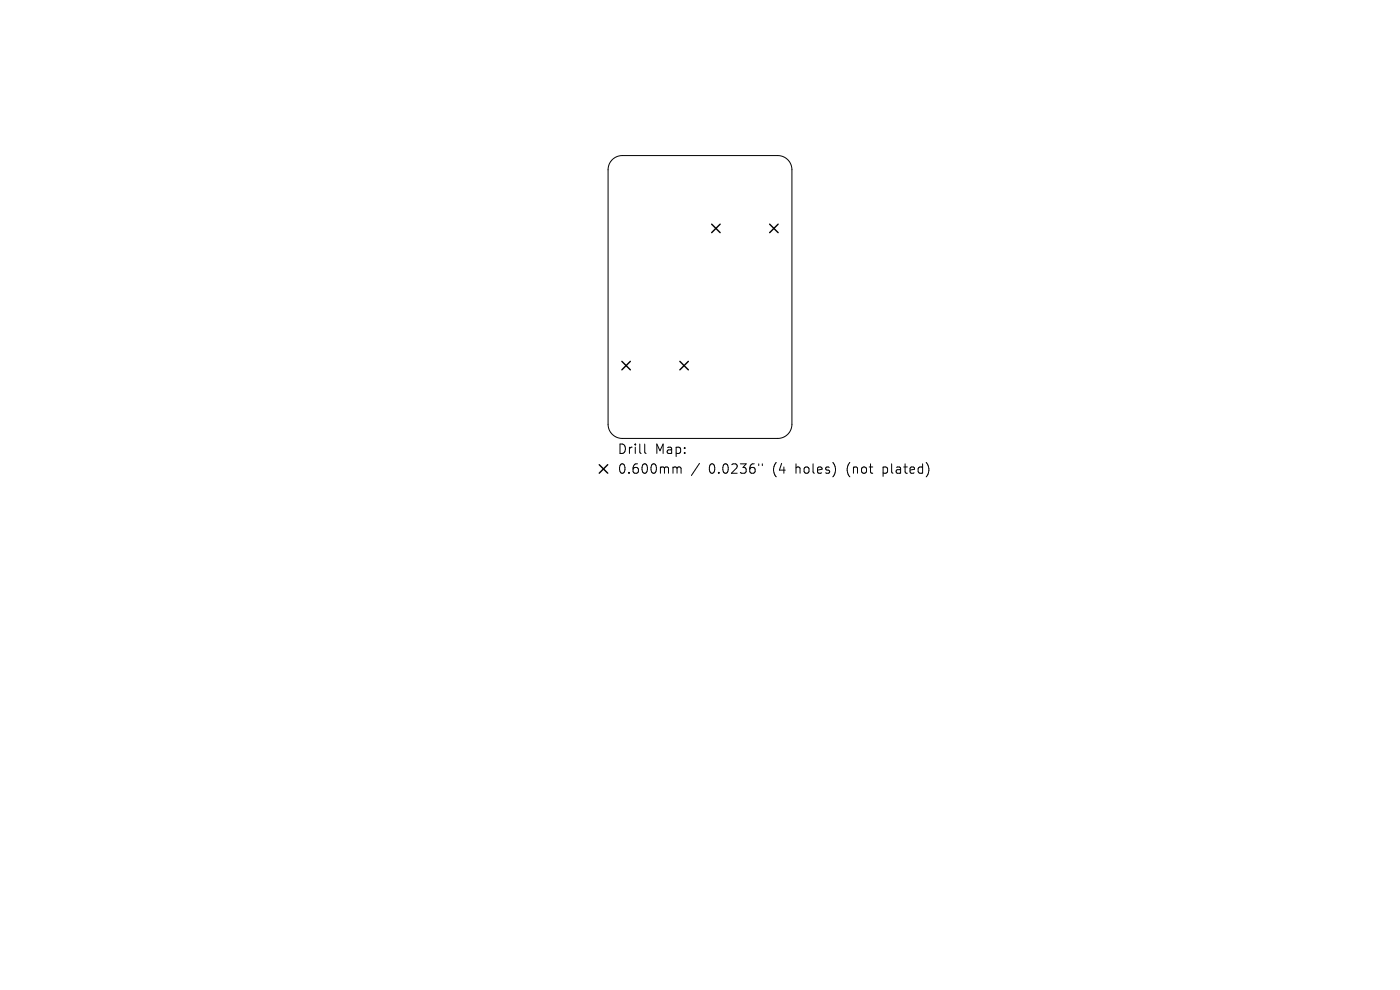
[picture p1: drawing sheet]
<svg xmlns="http://www.w3.org/2000/svg" width="297mm" height="210mm" viewBox="0 0 297 210" stroke-linecap="round" stroke-linejoin="round" font-family="sans-serif">
<defs><g id="words">
<g font-size="2.8">
<text x="130.9" y="96.6">Drill</text>
<text x="130.9" y="100.8">0.600mm</text>
<text x="138.9" y="96.6">Map:</text>
<text x="150.4" y="100.8">0.0236&quot;</text>
<text x="164.1" y="100.8">(4</text>
<text x="169.1" y="100.8">holes)</text>
<text x="180.1" y="100.8">(not</text>
<text x="187.9" y="100.8">plated)</text>
</g>
</g></defs>
<path d="M129.9 33.9a3 3 0 0 1 2.1-.9h33a3 3 0 0 1 3 3v54a3 3 0 0 1-3 3h-33a3 3 0 0 1-3-3v-54a3 3 0 0 1 .9-2.1zM136.8 94.2v1.7l.3 .3M143.1 99.1h.2l.3 .2M143.6 99.3l.3-.2 .5 .1 .1 1.2M143.6 99.3v1.1M148.4 98.3l-1.7 2.6M161 98.4v.4M161.7 98.4v.4" fill="none" stroke="#000" stroke-width=".21"/>
<path d="M151 47.6l1.8 1.8M152.8 47.6l-1.8 1.8M163.3 47.6l1.8 1.8M165.1 47.6l-1.8 1.8M131.9 76.7l1.8 1.8M133.7 76.7l-1.8 1.8M144.2 76.7l1.8 1.8M146 76.7l-1.8 1.8M127.1 98.6l1.8 1.8M128.9 98.6l-1.8 1.8" fill="none" stroke="#000" stroke-width=".3"/>
<use href="#words"/>
</svg>
